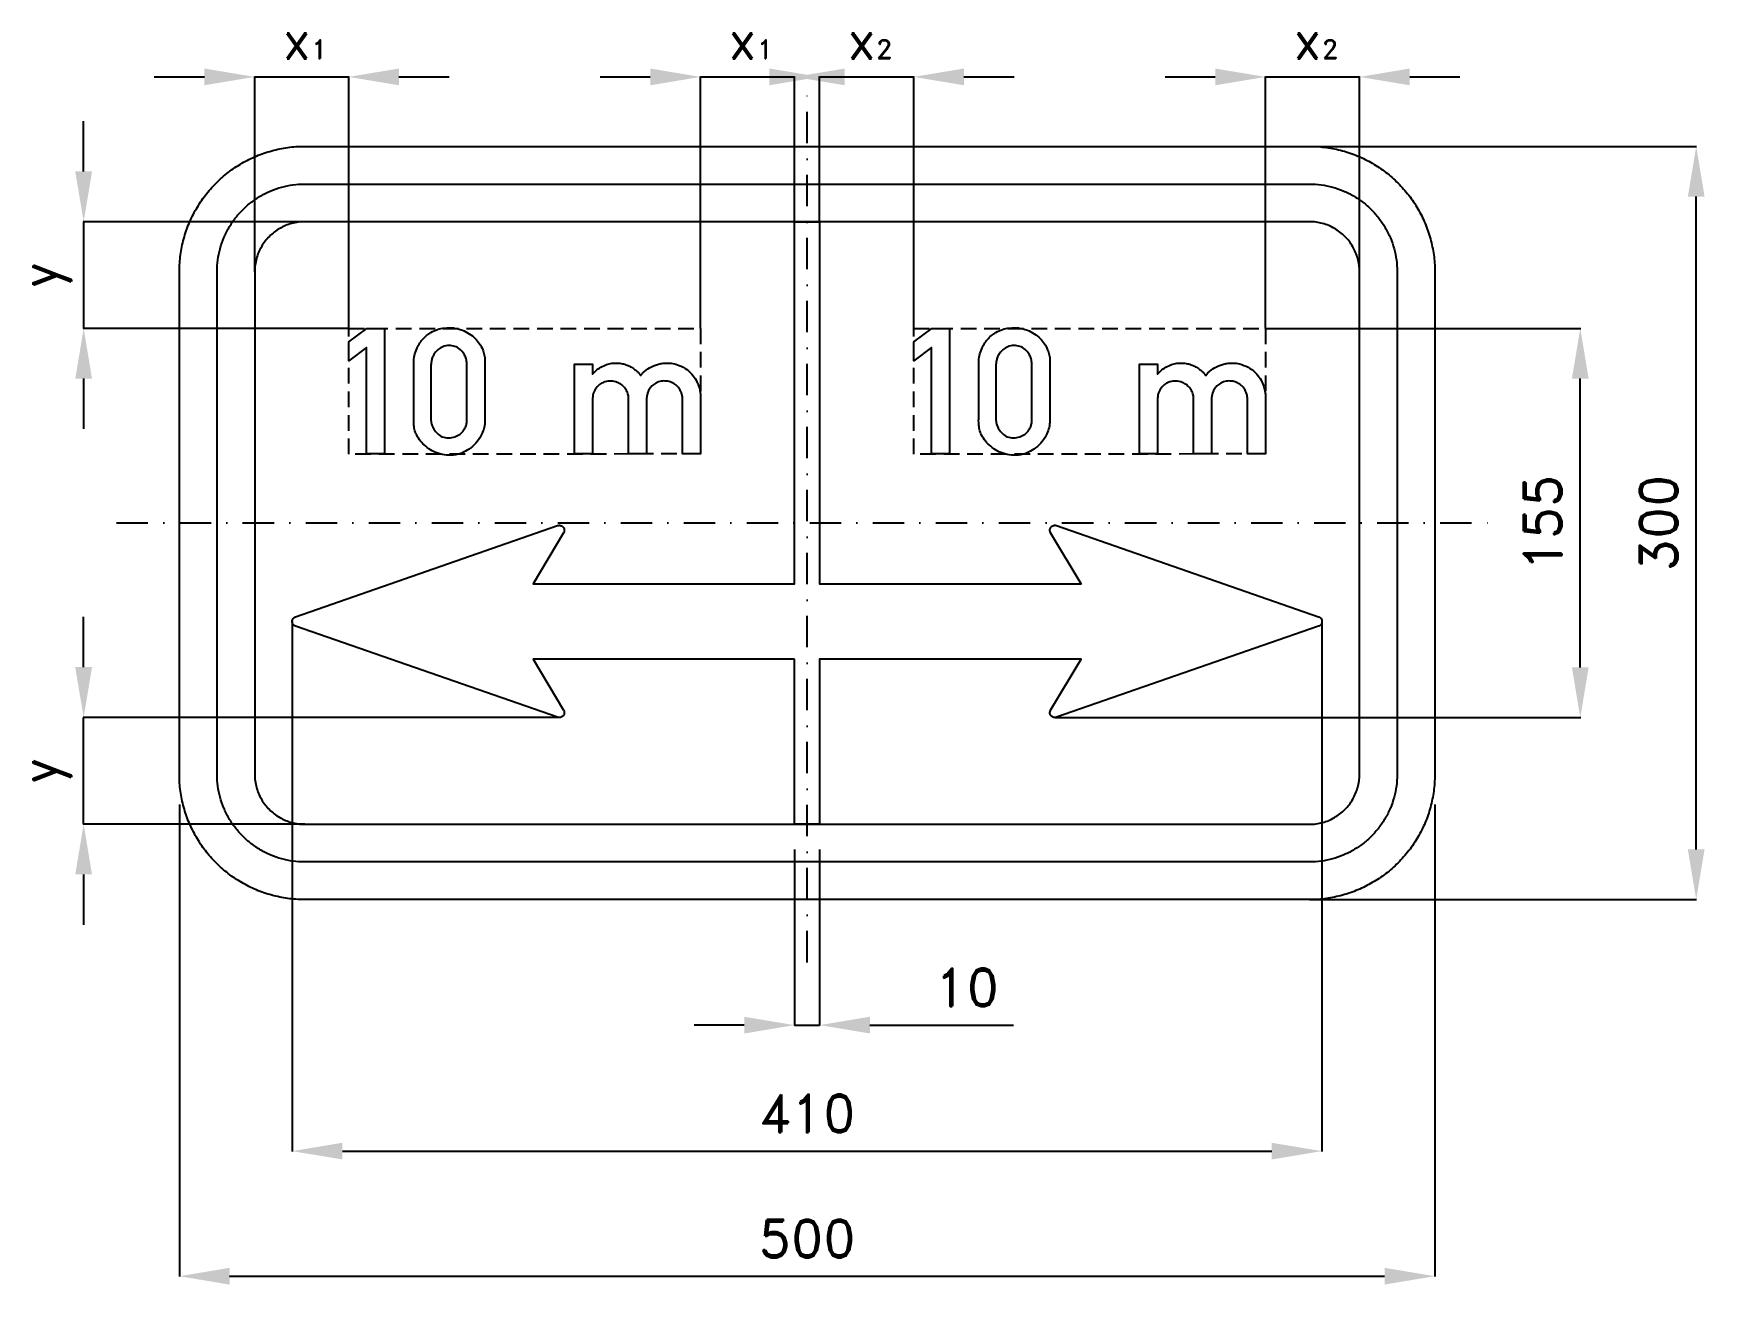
# Model space of a CAD drawing. Header units: millimetres. Extents: x -308 to 357, y -228 to 270.
import ezdxf

# ---------------------------------------------------------------- set-up
doc = ezdxf.new("R2010")
doc.units = ezdxf.units.MM
doc.header["$LTSCALE"] = 5
doc.linetypes.add('ČERCHOVANÁX2', pattern=[2, 1, -0.5, 0, -0.5])
doc.linetypes.add('ČÁRKOVANÁX2', pattern=[1.5, 1, -0.5])
doc.layers.add('Kóty', color=2, linetype='Continuous')
doc.layers.add('Značka', color=7, linetype='Continuous')
doc.styles.get("Standard").update_dxf_attribs({"font": 'romand.shx', "height": 15})
doc.dimstyles.get("Standard").update_dxf_attribs({"dimtxt": 15, "dimasz": 20, "dimexe": 0.18, "dimexo": 0.0625, "dimgap": 7.5, "dimtad": 1, "dimdec": 0, "dimzin": 0, "dimdsep": 46, "dimtxsty": 'Standard', "dimcen": 0.09, "dimadec": 0, "dimazin": 0, "dimtfac": 1, "dimtdec": 0, "dimtofl": 0, "dimtmove": 0, "dimatfit": 3, "dimfxl": 1, "dimtolj": 1, "dimtzin": 0, "dimarcsym": 0})

msp = doc.modelspace()

# ---------------------------------------------------------------- texts
at = {"layer": 'Kóty', "char_height": 15, "attachment_point": 1}
for s, insert in [('x{\\H0.5x;1}', (-209.05, 274.98)), ('x{\\H0.5x;1}', (-31.51, 274.98)), ('x{\\H0.5x;2}', (15.95, 274.98)), ('x{\\H0.5x;2}', (193.49, 274.98))]:
    msp.add_mtext_dynamic_manual_height_columns(s, width=16.9357, gutter_width=200, heights=[0], dxfattribs=dict(at, insert=insert))
at = {"layer": 'Kóty', "char_height": 15, "attachment_point": 5, "rotation": 90}
for insert in [(-303.12, 173.75), (-303.12, -23.71)]:
    msp.add_mtext('\\A1;y', dxfattribs=dict(at, insert=insert))

# ---------------------------------------------------------------- blocks, each defined once
blk = doc.blocks.new('*D0')
at = {"layer": 'Defpoints', "color": 0, "transparency": 16777216}
for p in [(-5, -55), (5, -55), (5, -125)]:
    blk.add_point(p, dxfattribs=at)
at = {"layer": 'Kóty', "color": 0, "lineweight": -2, "transparency": 16777216}
for p, q in [((-5, -55.06), (-5, -125.18)), ((5, -55.06), (5, -125.18)), ((-25, -125), (-45, -125)), ((25, -125), (82.14, -125))]:
    blk.add_line(p, q, dxfattribs=at)
at = {"layer": 'Kóty', "color": 0, "transparency": 16777216}
for points in [[(-25, -121.67), (-25, -128.33), (-5, -125)], [(25, -121.67), (25, -128.33), (5, -125)]]:
    blk.add_solid(points, dxfattribs=at)
at = {"layer": 'Kóty', "color": 0, "transparency": 16777216, "insert": (63.57, -110), "char_height": 15, "attachment_point": 5}
blk.add_mtext('\\A1;10', dxfattribs=at)
blk = doc.blocks.new('*D1')
at = {"layer": 'Defpoints', "color": 0, "transparency": 16777216}
for p in [(-250, -37.13), (250, -37.13), (250, -225)]:
    blk.add_point(p, dxfattribs=at)
at = {"layer": 'Kóty', "color": 0, "lineweight": -2, "transparency": 16777216}
for p, q in [((-250, -37.19), (-250, -225.18)), ((250, -37.19), (250, -225.18)), ((-230, -225), (230, -225))]:
    blk.add_line(p, q, dxfattribs=at)
at = {"layer": 'Kóty', "color": 0, "transparency": 16777216}
for points in [[(-230, -221.67), (-230, -228.33), (-250, -225)], [(230, -221.67), (230, -228.33), (250, -225)]]:
    blk.add_solid(points, dxfattribs=at)
at = {"layer": 'Kóty', "color": 0, "transparency": 16777216, "insert": (0, -210), "char_height": 15, "attachment_point": 5}
blk.add_mtext('\\A1;500', dxfattribs=at)
blk = doc.blocks.new('*D3')
at = {"layer": 'Defpoints', "color": 0, "transparency": 16777216}
for p in [(-205.06, 35.78), (205.03, 36.02), (205.03, -175.18)]:
    blk.add_point(p, dxfattribs=at)
at = {"layer": 'Kóty', "color": 0, "lineweight": -2, "transparency": 16777216}
for p, q in [((-205.06, 35.71), (-205.06, -175.36)), ((205.03, 35.96), (205.03, -175.36)), ((-185.06, -175.18), (185.03, -175.18))]:
    blk.add_line(p, q, dxfattribs=at)
at = {"layer": 'Kóty', "color": 0, "transparency": 16777216}
for points in [[(-185.06, -171.85), (-185.06, -178.51), (-205.06, -175.18)], [(185.03, -171.85), (185.03, -178.51), (205.03, -175.18)]]:
    blk.add_solid(points, dxfattribs=at)
at = {"layer": 'Kóty', "color": 0, "transparency": 16777216, "insert": (-0.02, -160.18), "char_height": 15, "attachment_point": 5}
blk.add_mtext('\\A1;410', dxfattribs=at)
blk = doc.blocks.new('*D4')
at = {"layer": 'Defpoints', "color": 0, "transparency": 16777216}
for p in [(182.55, 152.5), (307.93, 152.5), (98.79, -2.52)]:
    blk.add_point(p, dxfattribs=at)
at = {"layer": 'Kóty', "color": 0, "lineweight": -2, "transparency": 16777216}
for p, q in [((182.61, 152.5), (308.11, 152.5)), ((307.93, 17.48), (307.93, 132.5)), ((98.85, -2.52), (308.11, -2.52))]:
    blk.add_line(p, q, dxfattribs=at)
at = {"layer": 'Kóty', "color": 0, "transparency": 16777216}
for points in [[(304.6, 132.5), (311.26, 132.5), (307.93, 152.5)], [(304.6, 17.48), (311.26, 17.48), (307.93, -2.52)]]:
    blk.add_solid(points, dxfattribs=at)
at = {"layer": 'Kóty', "color": 0, "transparency": 16777216, "insert": (292.93, 74.99), "char_height": 15, "attachment_point": 5, "rotation": 90}
blk.add_mtext('\\A1;155', dxfattribs=at)
blk = doc.blocks.new('*D5')
at = {"layer": 'Defpoints', "color": 0, "transparency": 16777216}
for p in [(199.17, 225), (354.1, 225), (200, -75)]:
    blk.add_point(p, dxfattribs=at)
at = {"layer": 'Kóty', "color": 0, "lineweight": -2, "transparency": 16777216}
for p, q in [((199.24, 225), (354.28, 225)), ((354.1, -55), (354.1, 205)), ((200.06, -75), (354.28, -75))]:
    blk.add_line(p, q, dxfattribs=at)
at = {"layer": 'Kóty', "color": 0, "transparency": 16777216}
for points in [[(350.77, 205), (357.43, 205), (354.1, 225)], [(350.77, -55), (357.43, -55), (354.1, -75)]]:
    blk.add_solid(points, dxfattribs=at)
at = {"layer": 'Kóty', "color": 0, "transparency": 16777216, "insert": (339.1, 75), "char_height": 15, "attachment_point": 5, "rotation": 90}
blk.add_mtext('\\A1;300', dxfattribs=at)

# ---------------------------------------------------------------- dimensions: what is measured, and where the dimension line sits
at = {"layer": 'Kóty'}
for base, p1, p2, picture, middle in [((354.1, 225), (200, -75), (199.17, 225), '*D5', (339.1, 75)), ((307.93, 152.5), (98.79, -2.52), (182.55, 152.5), '*D4', (292.93, 74.99))]:
    dim = msp.add_linear_dim(base=base, p1=p1, p2=p2, angle=90, dimstyle='Standard', dxfattribs=at)
    dim.commit()
    dim.dimension.update_dxf_attribs({"geometry": picture, "text_midpoint": middle})
for base, p1, p2, picture, middle in [((205.03, -175.18), (-205.06, 35.78), (205.03, 36.02), '*D3', (-0.02, -160.18)), ((250, -225), (-250, -37.13), (250, -37.13), '*D1', (0, -210)), ((5, -125), (-5, -55), (5, -55), '*D0', (63.57, -110))]:
    dim = msp.add_linear_dim(base=base, p1=p1, p2=p2, dimstyle='Standard', dxfattribs=at)
    dim.commit()
    dim.dimension.update_dxf_attribs({"geometry": picture, "text_midpoint": middle})

# ---------------------------------------------------------------- linework, layer by layer
at = {"layer": 'Kóty'}
for p, q in [((-260, 252.66), (-240, 252.66)), ((-220, 175), (-220, 252.84)), ((-220, 252.66), (-182.55, 252.66)), ((-182.55, 152.5), (-182.55, 252.84)), ((-162.55, 252.66), (-142.55, 252.66)), ((-82.45, 252.66), (-62.45, 252.66)), ((-42.45, 152.5), (-42.45, 252.84)), ((-42.45, 252.66), (-5, 252.66)), ((-35, 252.66), (-15, 252.66)), ((-5, 195), (-5, 252.84)), ((5, 195), (5, 252.84)), ((5, 252.66), (42.45, 252.66)), ((15, 252.66), (35, 252.66)), ((42.45, 152.5), (42.45, 252.84)), ((62.45, 252.66), (82.45, 252.66)), ((142.55, 252.66), (162.55, 252.66)), ((182.55, 152.5), (182.55, 252.84)), ((182.55, 252.66), (220, 252.66)), ((220, 175.16), (220, 252.84)), ((240, 252.66), (260, 252.66)), ((-288.12, 215), (-288.12, 235)), ((-200, 195), (-288.3, 195)), ((-288.12, 195), (-288.12, 152.5)), ((-182.55, 152.5), (-288.3, 152.5)), ((-288.12, 132.5), (-288.12, 112.5)), ((-288.12, 17.57), (-288.12, 37.57)), ((-99.38, -2.43), (-288.3, -2.43)), ((-288.12, -45), (-288.12, -2.43)), ((-200, -45), (-288.3, -45)), ((-288.12, -65), (-288.12, -85))]:
    msp.add_line(p, q, dxfattribs=at)
msp.add_lwpolyline([(-5, -125), (5, -125)], dxfattribs=at)
for points in [[(-240, 256), (-240, 249.33), (-220, 252.66)], [(-162.55, 256), (-162.55, 249.33), (-182.55, 252.66)], [(-62.45, 256), (-62.45, 249.33), (-42.45, 252.66)], [(-15, 256), (-15, 249.33), (5, 252.66)], [(15, 256), (15, 249.33), (-5, 252.66)], [(62.45, 256), (62.45, 249.33), (42.45, 252.66)], [(162.55, 256), (162.55, 249.33), (182.55, 252.66)], [(240, 256), (240, 249.33), (220, 252.66)], [(-291.46, 215), (-284.79, 215), (-288.12, 195)], [(-291.46, 132.5), (-284.79, 132.5), (-288.12, 152.5)], [(-291.46, 17.57), (-284.79, 17.57), (-288.12, -2.43)], [(-291.46, -65), (-284.79, -65), (-288.12, -45)]]:
    msp.add_solid(points, dxfattribs=at)
at = {"layer": 'Značka', "color": 6, "linetype": 'ČERCHOVANÁX2', "ltscale": 2.5}
for points in [[(0, -100), (0, 250)], [(-275, 75), (275, 75)]]:
    msp.add_lwpolyline(points, dxfattribs=at)
at = {"layer": 'Značka', "color": 5}
for points in [[(-200, -75), (-200.2, -75), (-200.39, -75, -0.03218), (-206.85, -74.55, -0.035443), (-213.19, -73.23, -0.036267), (-219.33, -71.15, -0.03442), (-225.11, -68.24, -0.033722), (-230.5, -64.64, -0.034085), (-235.36, -60.36, -0.034209), (-239.65, -55.5, -0.034229), (-243.24, -50.11, -0.034044), (-246.13, -44.33, -0.033412), (-248.23, -38.19, -0.034127), (-249.57, -31.85, -0.036745), (-250, -25.39), (-250, -25.2), (-250, -25), (-250, 175), (-250, 175.2), (-250, 175.39, -0.03218), (-249.55, 181.85, -0.035443), (-248.23, 188.19, -0.036267), (-246.15, 194.33, -0.034422), (-243.24, 200.11, -0.033722), (-239.64, 205.5, -0.034087), (-235.36, 210.35, -0.034208), (-230.5, 214.65, -0.034231), (-225.11, 218.24, -0.034039), (-219.33, 221.13, -0.033412), (-213.19, 223.23, -0.034124), (-206.85, 224.57, -0.036741), (-200.39, 225), (-200.2, 225), (-200, 225), (200, 225), (200.2, 225), (200.39, 225, -0.032179), (206.85, 224.55, -0.035442), (213.19, 223.23, -0.036264), (219.33, 221.15, -0.034416), (225.11, 218.24, -0.033719), (230.5, 214.64, -0.034088), (235.35, 210.35, -0.034205), (239.65, 205.5, -0.034231), (243.24, 200.11, -0.034041), (246.13, 194.33, -0.033413), (248.23, 188.19, -0.034124), (249.57, 181.85, -0.036741), (250, 175.39), (250, 175.2), (250, 175), (250, -25), (250, -25.2), (250, -25.39, -0.032179), (249.55, -31.85, -0.035442), (248.23, -38.19, -0.036264), (246.15, -44.33, -0.034415), (243.24, -50.11, -0.033719), (239.64, -55.5, -0.034086), (235.35, -60.36, -0.034205), (230.5, -64.65, -0.03423), (225.11, -68.24, -0.034046), (219.33, -71.13, -0.033413), (213.19, -73.23, -0.034127), (206.85, -74.57, -0.036745), (200.39, -75), (200.2, -75), (200, -75), (-200, -75)], [(-200, -60), (-200.14, -60), (-200.27, -60, -0.03218), (-204.79, -59.68, -0.035443), (-209.24, -58.76, -0.036267), (-213.53, -57.31, -0.034421), (-217.58, -55.27, -0.033721), (-221.35, -52.75, -0.034085), (-224.75, -49.75, -0.034209), (-227.75, -46.35, -0.034229), (-230.26, -42.58, -0.034044), (-232.29, -38.53, -0.033412), (-233.76, -34.24, -0.034127), (-234.7, -29.79, -0.036745), (-235, -25.27), (-235, -25.14), (-235, -25), (-235, 175), (-235, 175.14), (-235, 175.28, -0.032181), (-234.68, 179.79, -0.035442), (-233.76, 184.24, -0.036269), (-232.31, 188.53, -0.034425), (-230.26, 192.58, -0.033726), (-227.75, 196.35, -0.03408), (-224.75, 199.75, -0.034207), (-221.35, 202.75, -0.03422), (-217.58, 205.26, -0.034045), (-213.53, 207.29, -0.03341), (-209.24, 208.76, -0.034129), (-204.79, 209.7, -0.036744), (-200.27, 210), (-200.14, 210), (-200, 210), (200, 210), (200.14, 210), (200.28, 210, -0.032179), (204.79, 209.68, -0.035441), (209.24, 208.76, -0.036271), (213.53, 207.31, -0.034422), (217.58, 205.26, -0.033719), (221.35, 202.75, -0.034074), (224.75, 199.75, -0.034205), (227.75, 196.35, -0.034219), (230.26, 192.58, -0.034043), (232.29, 188.53, -0.033408), (233.76, 184.24, -0.03413), (234.7, 179.79, -0.036744), (235, 175.28), (235, 175.14), (235, 175), (235, -25), (235, -25.14), (235, -25.27, -0.032179), (234.68, -29.79, -0.035442), (233.76, -34.24, -0.036269), (232.31, -38.53, -0.034418), (230.26, -42.58, -0.033714), (227.75, -46.35, -0.034079), (224.75, -49.75, -0.034207), (221.35, -52.75, -0.034228), (217.58, -55.27, -0.034043), (213.53, -57.29, -0.03341), (209.24, -58.76, -0.034128), (204.79, -59.7, -0.036745), (200.28, -60), (200.14, -60), (200, -60), (-200, -60)], [(-200, -45), (200, -45), (200.08, -45), (200.16, -45, 0.032179), (202.74, -44.82, 0.035444), (205.28, -44.29, 0.036265), (207.73, -43.46, 0.034417), (210.05, -42.29, 0.033718), (212.2, -40.86, 0.03408), (214.14, -39.14, 0.034213), (215.86, -37.2, 0.034222), (217.29, -35.05, 0.034048), (218.45, -32.73, 0.033405), (219.29, -30.28, 0.034129), (219.83, -27.74, 0.036741), (220, -25.16), (220, -25.08), (220, -25), (220, 175), (220, 175.08), (220, 175.16, 0.032179), (219.82, 177.74, 0.035443), (219.29, 180.28, 0.036259), (218.46, 182.73, 0.034409), (217.29, 185.04, 0.033719), (215.86, 187.2, 0.034073), (214.14, 189.14, 0.034214), (212.2, 190.86, 0.034226), (210.05, 192.29, 0.03405), (207.73, 193.45, 0.033407), (205.28, 194.29, 0.034128), (202.74, 194.83, 0.036741), (200.16, 195), (200.08, 195), (200, 195), (-200, 195), (-200.08, 195), (-200.16, 195, 0.032179), (-202.74, 194.82, 0.035442), (-205.28, 194.29, 0.036259), (-207.73, 193.46, 0.034414), (-210.05, 192.29, 0.03372), (-212.2, 190.86, 0.034079), (-214.14, 189.14, 0.03421), (-215.86, 187.2, 0.034232), (-217.29, 185.04, 0.034046), (-218.45, 182.73, 0.033413), (-219.29, 180.28, 0.034126), (-219.83, 177.74, 0.036744), (-220, 175.16), (-220, 175.08), (-220, 175), (-220, -25), (-220, -25.08), (-220, -25.16, 0.032179), (-219.82, -27.74, 0.035443), (-219.29, -30.28, 0.036265), (-218.46, -32.73, 0.034421), (-217.29, -35.05, 0.033719), (-215.86, -37.2, 0.034086), (-214.14, -39.14, 0.034208), (-212.2, -40.86, 0.034229), (-210.05, -42.29, 0.034044), (-207.73, -43.45, 0.033412), (-205.28, -44.29, 0.034128), (-202.74, -44.83, 0.036744), (-200.16, -45), (-200.08, -45), (-200, -45)], [(-5, 20.78), (-22.85, 20.78), (-48.85, 20.78), (-99, 20.78), (-109.15, 20.78), (-96.99, 0.51), (-96.94, 0.42), (-96.89, 0.33, -0.052118), (-96.76, -0.03, -0.052286), (-96.71, -0.42, -0.065017), (-96.74, -0.91, -0.064973), (-96.89, -1.37, -0.06486), (-97.15, -1.79, -0.064737), (-97.5, -2.12, -0.064362), (-97.92, -2.37, -0.063176), (-98.39, -2.5, -0.05229), (-98.79, -2.53, -0.057037), (-99.17, -2.47), (-99.27, -2.44), (-99.36, -2.41), (-203.72, 33.89), (-203.81, 33.92), (-203.9, 33.96, -0.052666), (-204.24, 34.16, -0.052816), (-204.54, 34.42, -0.065722), (-204.82, 34.82, -0.065667), (-205, 35.29, -0.06554), (-205.06, 35.78, -0.065399), (-205, 36.26, -0.065047), (-204.82, 36.72, -0.063852), (-204.54, 37.13, -0.052849), (-204.24, 37.39, -0.057634), (-203.9, 37.59), (-203.81, 37.63), (-203.72, 37.66), (-99.36, 73.96), (-99.26, 73.99), (-99.17, 74.02, -0.052189), (-98.78, 74.07, -0.052278), (-98.39, 74.05, -0.065012), (-97.92, 73.92, -0.064993), (-97.5, 73.67, -0.064873), (-97.15, 73.34, -0.064755), (-96.89, 72.92, -0.064342), (-96.74, 72.46, -0.06318), (-96.71, 71.97, -0.052278), (-96.76, 71.58, -0.057016), (-96.89, 71.22), (-96.94, 71.13), (-96.99, 71.04), (-109.15, 50.78), (-99, 50.78), (-48.85, 50.78), (-5, 50.78), (-5, 195), (5, 195), (5, 50.78), (30.85, 50.78), (99, 50.78), (109.15, 50.78), (96.99, 71.04), (96.94, 71.13), (96.89, 71.22), (96.76, 71.58), (96.7, 71.97, -0.065015), (96.74, 72.46, -0.065062), (96.89, 72.92, -0.064906), (97.15, 73.34, -0.064717), (97.5, 73.67, -0.064371), (97.92, 73.92, -0.063197), (98.39, 74.05, -0.052286), (98.79, 74.08, -0.057056), (99.17, 74.02), (99.27, 73.99), (99.36, 73.96), (203.72, 37.66), (203.81, 37.63), (203.9, 37.59, -0.052707), (204.24, 37.39), (204.54, 37.13, -0.065743), (204.82, 36.73), (205, 36.26), (205.06, 35.78), (205, 35.29), (204.82, 34.83, -0.063901), (204.54, 34.42), (204.24, 34.16, -0.057624), (203.9, 33.96), (203.81, 33.92), (203.72, 33.89), (99.36, -2.41), (99.26, -2.44), (99.17, -2.47, -0.052162), (98.79, -2.52, -0.052254), (98.39, -2.5, -0.065038), (97.92, -2.37, -0.06498), (97.5, -2.12, -0.064896), (97.15, -1.79, -0.064718), (96.89, -1.37, -0.064401), (96.74, -0.91, -0.063148), (96.7, -0.42), (96.76, -0.03), (96.89, 0.33), (96.94, 0.42), (96.99, 0.51), (109.15, 20.78), (99, 20.78), (30.85, 20.78), (5, 20.78), (5, -45), (-5, -45), (-5, 20.78)], [(-156.66, 138.02), (-156.66, 138.47, -0.005945), (-156.66, 138.92, -0.049016), (-156.33, 141.65, -0.049991), (-155.47, 144.29, -0.079536), (-153.17, 148.06, -0.089086), (-149.8, 150.86, -0.059791), (-147.21, 152.06, -0.052013), (-144.42, 152.65, -0.062018), (-140.78, 152.66, -0.064502), (-137.26, 151.75, -0.05544), (-134.54, 150.39, -0.055488), (-132.18, 148.47, -0.051116), (-130.45, 146.39, -0.054895), (-129.2, 144, -0.045229), (-128.56, 141.94, -0.045981), (-128.3, 139.81, -0.012306), (-128.29, 139.07, -0.004118), (-128.3, 138.32), (-128.3, 116.53), (-128.3, 116.08, -0.006897), (-128.3, 115.64, -0.05178), (-128.64, 113.04, -0.049693), (-129.5, 110.56, -0.066795), (-131.36, 107.43, -0.065907), (-133.97, 104.89, -0.061098), (-136.79, 103.17, -0.064143), (-139.94, 102.2, -0.069659), (-143.57, 102.01, -0.067452), (-147.11, 102.8, -0.056808), (-149.97, 104.15, -0.049589), (-152.48, 106.08, -0.048056), (-154.39, 108.15, -0.065883), (-155.77, 110.56, -0.054769), (-156.43, 112.75, -0.042361), (-156.66, 115.04, -0.009261), (-156.67, 115.78, -0.003091), (-156.66, 116.53), (-156.66, 138.02)], [(68.34, 138.02), (68.34, 138.47), (68.34, 138.92, -0.049016), (68.66, 141.65, -0.049999), (69.53, 144.29, -0.079542), (71.83, 148.06, -0.089084), (75.2, 150.86, -0.059791), (77.79, 152.06, -0.052014), (80.58, 152.65, -0.062018), (84.22, 152.66, -0.064498), (87.74, 151.75, -0.05544), (90.46, 150.39, -0.055479), (92.82, 148.47, -0.051112), (94.55, 146.39, -0.054895), (95.8, 144, -0.045222), (96.44, 141.94, -0.045988), (96.7, 139.81), (96.71, 139.07), (96.7, 138.32), (96.7, 116.53), (96.7, 116.08), (96.7, 115.64, -0.051775), (96.36, 113.04, -0.049704), (95.5, 110.56, -0.066795), (93.64, 107.43, -0.065912), (91.03, 104.89, -0.061098), (88.21, 103.17, -0.064143), (85.06, 102.2, -0.06966), (81.43, 102.01, -0.067452), (77.89, 102.8, -0.056808), (75.04, 104.15, -0.049589), (72.52, 106.08, -0.048054), (70.61, 108.15, -0.065885), (69.23, 110.56, -0.054773), (68.57, 112.75, -0.042354), (68.34, 115.04), (68.33, 115.78), (68.34, 116.53), (68.34, 138.02)], [(-149.8, 138.02), (-149.8, 116.53), (-149.8, 116.23, 0.009644), (-149.8, 115.93, 0.07387), (-149.45, 114.08, 0.059515), (-148.6, 112.35, 0.070729), (-147.19, 110.57, 0.094584), (-145.32, 109.36, 0.108403), (-142.82, 108.87, 0.087548), (-140.25, 109.36, 0.078154), (-138.21, 110.42, 0.088166), (-136.66, 112.05, 0.061773), (-135.93, 113.41, 0.061189), (-135.56, 114.91, 0.025187), (-135.49, 115.72, 0.008384), (-135.47, 116.53), (-135.47, 138.02, 0.00549), (-135.52, 138.73, 0.016507), (-135.59, 139.43, 0.058321), (-136.07, 141.19, 0.064724), (-136.96, 142.8, 0.088092), (-138.66, 144.5, 0.097895), (-140.84, 145.48, 0.099843), (-143.27, 145.64, 0.088276), (-145.62, 144.89, 0.074166), (-147.34, 143.72, 0.075676), (-148.63, 142.11, 0.052596), (-149.27, 140.76, 0.046075), (-149.64, 139.31, 0.014329), (-149.73, 138.66, 0.004792), (-149.8, 138.02)], [(75.2, 138.02), (75.2, 116.53), (75.2, 116.23), (75.2, 115.93, 0.07385), (75.55, 114.08, 0.059521), (76.4, 112.35, 0.070727), (77.81, 110.57, 0.094586), (79.68, 109.36, 0.108403), (82.18, 108.87, 0.087548), (84.75, 109.36, 0.078149), (86.79, 110.42, 0.088164), (88.34, 112.05, 0.061772), (89.07, 113.41, 0.061189), (89.44, 114.91, 0.025121), (89.51, 115.72), (89.53, 116.53), (89.53, 138.02), (89.48, 138.73), (89.41, 139.43, 0.058313), (88.93, 141.19, 0.064713), (88.04, 142.8, 0.088093), (86.35, 144.5, 0.097895), (84.16, 145.48, 0.099843), (81.73, 145.64, 0.088279), (79.38, 144.89, 0.074171), (77.66, 143.72, 0.075676), (76.37, 142.11, 0.052601), (75.73, 140.76, 0.046075), (75.36, 139.31), (75.27, 138.66), (75.2, 138.02)], [(-92.59, 102.5), (-92.59, 138.23), (-85.41, 138.23), (-85.41, 134.25), (-85.02, 134.69, -0.009556), (-84.62, 135.12, -0.053803), (-82.67, 136.71, -0.054634), (-80.41, 137.85, -0.049774), (-78.26, 138.49, -0.049913), (-76.02, 138.69, -0.044604), (-74.03, 138.53, -0.045341), (-72.1, 138.03, -0.041519), (-70.33, 137.24, -0.034764), (-68.69, 136.19, -0.023455), (-67.8, 135.48, -0.033496), (-66.99, 134.68, -0.015017), (-66.61, 134.23), (-66.25, 133.76, -0.003824), (-65.83, 134.26, -0.011394), (-65.38, 134.75, -0.072057), (-62.71, 136.84, -0.066461), (-59.55, 138.15, -0.035528), (-57.8, 138.54, -0.035842), (-56.03, 138.69, -0.050522), (-53.47, 138.48, -0.049654), (-50.99, 137.77, -0.068285), (-47.87, 136.08, -0.073295), (-45.35, 133.61, -0.056855), (-43.86, 131.26, -0.048832), (-42.9, 128.65, -0.019154), (-42.66, 127.69, -0.024998), (-42.52, 126.71, -0.009364), (-42.48, 126.27), (-42.45, 125.83), (-42.45, 102.5), (-49.62, 102.5), (-49.62, 124.39), (-49.63, 124.66), (-49.65, 124.93, 0.050216), (-49.87, 126.26, 0.05089), (-50.36, 127.53, 0.067725), (-51.35, 129.05, 0.066941), (-52.71, 130.26, 0.073519), (-54.5, 131.18, 0.074321), (-56.48, 131.54, 0.080733), (-58.65, 131.32, 0.080661), (-60.66, 130.43, 0.070503), (-62.1, 129.25, 0.075393), (-63.13, 127.71, 0.050738), (-63.62, 126.42, 0.032961), (-63.88, 125.06), (-63.91, 124.87), (-63.94, 124.67), (-63.94, 102.5), (-71.1, 102.5), (-71.1, 124.53), (-71.11, 124.83, 0.009773), (-71.12, 125.13, 0.073754), (-71.54, 126.92, 0.069016), (-72.45, 128.53, 0.074723), (-73.83, 129.99, 0.073772), (-75.59, 130.98, 0.089057), (-78.05, 131.54, 0.093657), (-80.53, 131.19, 0.073305), (-82.23, 130.4, 0.071139), (-83.63, 129.16, 0.077001), (-84.79, 127.38, 0.077986), (-85.35, 125.34, 0.008065), (-85.38, 125.07), (-85.41, 124.8), (-85.41, 102.5), (-92.59, 102.5)], [(132.41, 102.5), (132.41, 138.23), (139.59, 138.23), (139.59, 134.25), (139.98, 134.69), (140.38, 135.12, -0.053803), (142.33, 136.71, -0.054635), (144.59, 137.85, -0.049774), (146.74, 138.49, -0.049913), (148.98, 138.69, -0.044604), (150.97, 138.53, -0.045343), (152.9, 138.03, -0.041532), (154.67, 137.24, -0.03478), (156.31, 136.19, -0.023471), (157.2, 135.48, -0.033515), (158.01, 134.68), (158.39, 134.23), (158.75, 133.76), (159.18, 134.26), (159.62, 134.75, -0.072054), (162.29, 136.84, -0.066461), (165.45, 138.15, -0.035526), (167.2, 138.54, -0.035843), (168.97, 138.69, -0.050521), (171.53, 138.48, -0.049651), (174, 137.77, -0.06829), (177.13, 136.08, -0.073295), (179.65, 133.61, -0.056855), (181.14, 131.26, -0.048842), (182.1, 128.65), (182.34, 127.69), (182.48, 126.71), (182.52, 126.27), (182.55, 125.83), (182.55, 102.5), (175.38, 102.5), (175.38, 124.39), (175.37, 124.66), (175.35, 124.93, 0.050205), (175.13, 126.26, 0.050911), (174.64, 127.53, 0.06771), (173.65, 129.05, 0.066935), (172.29, 130.26, 0.073525), (170.5, 131.18, 0.074325), (168.52, 131.54, 0.080733), (166.35, 131.32, 0.080667), (164.34, 130.43, 0.070497), (162.9, 129.25, 0.075379), (161.87, 127.71, 0.050759), (161.38, 126.42, 0.032983), (161.12, 125.06), (161.09, 124.87), (161.06, 124.67), (161.06, 102.5), (153.9, 102.5), (153.9, 124.53), (153.89, 124.83), (153.88, 125.13, 0.073754), (153.46, 126.92, 0.069009), (152.55, 128.53, 0.074722), (151.17, 129.99, 0.073766), (149.41, 130.98, 0.089053), (146.95, 131.54, 0.093658), (144.47, 131.19, 0.073309), (142.77, 130.4, 0.071138), (141.37, 129.16, 0.076996), (140.21, 127.38, 0.077979), (139.65, 125.34), (139.62, 125.07), (139.59, 124.8), (139.59, 102.5), (132.41, 102.5)]]:
    msp.add_lwpolyline(points, format="xyb", dxfattribs=at)
for points in [[(-175.45, 102.5), (-175.45, 144.91), (-182.55, 139.57), (-182.55, 147.16), (-175.38, 152.5), (-168.33, 152.5), (-168.33, 102.5), (-175.45, 102.5)], [(49.55, 102.5), (49.55, 144.91), (42.45, 139.57), (42.45, 147.16), (49.62, 152.5), (56.67, 152.5), (56.67, 102.5), (49.55, 102.5)]]:
    msp.add_lwpolyline(points, dxfattribs=at)
at = {"layer": 'Značka', "color": 6, "linetype": 'ČÁRKOVANÁX2', "ltscale": 1.25}
for points in [[(-182.55, 102.37), (-182.55, 152.5), (-42.45, 152.5), (-42.45, 102.5), (-182.55, 102.37)], [(42.45, 102.37), (42.45, 152.5), (182.55, 152.5), (182.55, 102.5), (42.45, 102.37)]]:
    msp.add_lwpolyline(points, dxfattribs=at)

msp.set_redraw_order([(e.dxf.handle, doc.entitydb.next_handle()) for e in msp.query("TEXT MTEXT ATTDEF DIMENSION ARC_DIMENSION")])  # texts and dimensions are drawn at this point

doc.saveas('drawing.dxf')
